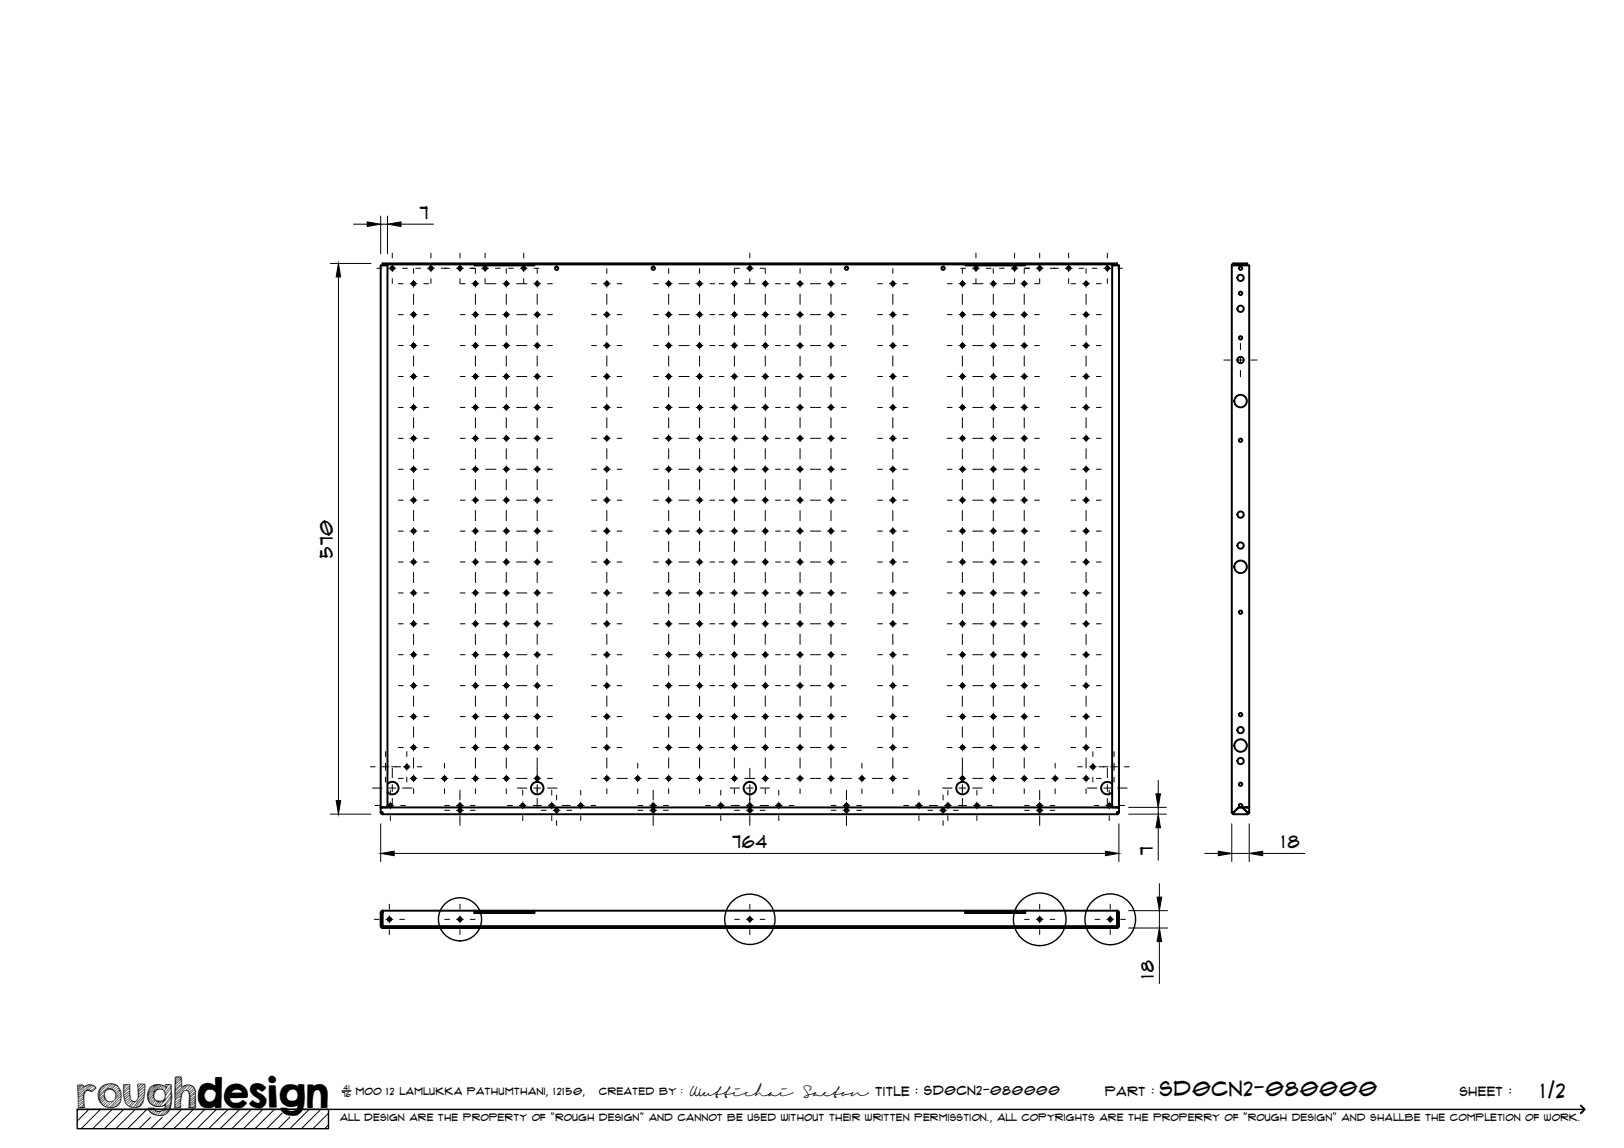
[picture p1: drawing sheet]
<svg xmlns="http://www.w3.org/2000/svg" width="420mm" height="297mm" viewBox="0 0 420 297" stroke-linecap="round" stroke-linejoin="round" font-family="sans-serif">
<defs><g id="words">
<text font-size="9.7" x="19.9" y="286.8">roughdesign</text>
<g font-size="5.3">
<text x="300.1" y="283.6">SD0CN2-080000</text>
<text x="398.7" y="284">1/2</text>
</g>
<g font-size="4.6">
<text x="108.6" y="56.6">7</text>
<text x="86.1" y="144.3" transform="rotate(-90 86.1 144.3)">570</text>
<text x="189.5" y="219.4">764</text>
<text x="298.2" y="221.2" transform="rotate(-90 298.2 221.2)">7</text>
<text x="331.6" y="219.4">18</text>
<text x="298.5" y="253.1" transform="rotate(-90 298.5 253.1)">18</text>
</g>
<g font-size="3.4">
<text x="178.3" y="283.5">Wuttichai</text>
<text x="208.1" y="283.5">Saeton title : SD0CN2-080000</text>
</g>
<g font-size="3.3">
<text x="286" y="283.5">Part :</text>
<text x="377.7" y="283.5">sheet :</text>
</g>
<g font-size="2.7">
<text x="92.1" y="283.3">moo 12 Lamlukka pathumthani, 12150,</text>
<text x="155" y="283.3">created by :</text>
</g>
<text font-size="2.6" x="88" y="290.1">all design are the property of &quot;rough design&quot; and cannot be used without their written permisstion., all copyrights are the properry of &quot;rough design&quot; and shallbe the completion of work.</text>
<g font-size="1.9">
<text x="88.5" y="283.9">76</text>
<text x="88.9" y="282.1">41</text>
</g>
</g></defs>
<!-- layer: Visible -->
<g fill="none" stroke="#000" stroke-width=".51">
<path d="M98.5 68.7h1.7v140.2h-1.7zM99 68.4v.3M99 68.2h190v.2h-190zM122.7 68.4v.3h15.5v-.3M249.7 68.4v.3h15.5v-.3M289 68.4v.3M318.7 68.7h4.5v141.5l-.5 .5M318.7 68.7v141.5l.3 .4 .2 .1v-.3M319 68.7l.2-.3h3.5v-.2h-3.5l-.4 .2-.1 .3M98.5 208.9h190.5M98.5 208.9v1.3h.5v.5M98.5 210.1v.1"/>
<path d="M98.7 208.9h.1M99 210.4l-.5-.2 .2 .4 .3 .1M100.3 202.9a1.62 1.62 0 0 1 2.3-.2 1.62 1.62 0 0 1 0 2.4 1.62 1.62 0 0 1-2.3-.1M287.7 202.9a1.62 1.62 0 0 0-2.3-.2 1.62 1.62 0 0 0 0 2.4 1.62 1.62 0 0 0 2.3-.1M289 208.9h-1.3v-140.2h1.8v140.2M289 208.9h.5M289 210.4l.5-.2-.2 .4-.3 .1M289.2 208.9h.1M289.5 208.9v1.3h-.5v.5h-190M289.5 210.1v.1M319 210.2l.2 .2M319.2 210.1l-.3 .1"/>
<path d="M319.2 210.1l-.5 .1h.2M319.2 210.4v-.2l1.3-1.3h.9l1.3 1.3v.2M319.2 210.2v.5h3.5M322.7 208.9h-2.3l-1.2 1.2M322.7 208.9h.5M322.7 208.9h-1.2l1.2 1.3v.5M322.7 210.1l.5 .1zM322.7 210.4v.3M322.9 210.2l-.2 .2M98.5 236.1l.1 3.8 .4 .2h1.2v-.2h-1.2M98.7 239.6h.3M98.7 236.1h.3"/>
<path d="M98.7 236.1v3.5M98.8 239.6l.2 .3M99 236.1h-.3M99 239.6v.3M99 235.9l-.2 .2M99 235.6l-.4 .3-.1 .2M100.2 239.9h187.5M100.6 237.5l.1 .4 .4 .1M122.7 235.6h15.5v.6h-15.5zM122.7 235.6h-23.7v.5M122.7 235.9h15.5M138.2 235.6h111.5"/>
<path d="M193.6 237.7l.4 .3 .4-.3M249.7 235.6h15.5v.6h-15.5zM249.7 235.9h15.5M265.2 235.6h23.8v4h-190v-3.5M287.4 237.5l-.1 .4-.5 .1M289 236.1h.2zM289 239.6h.2zM289 239.6v.3M289 235.6l.3 .1 .2 .4M289 235.9l.2 .2M289.2 239.6l-.2 .3M289.2 236.1v3.5"/>
<path d="M289.5 236.1l-.1 3.8-.4 .2h-1.3v-.2h1.3M100.2 240.1h187.5"/>
<circle cx="101.5" cy="69.4" r=".43"/>
<circle cx="107" cy="73.4" r=".43"/>
<circle cx="111.5" cy="69.4" r=".43"/>
<circle cx="119" cy="69.4" r=".43"/>
<circle cx="123" cy="73.4" r=".43"/>
<circle cx="125.5" cy="69.4" r=".43"/>
<circle cx="131" cy="73.4" r=".43"/>
<circle cx="135.5" cy="69.4" r=".43"/>
<circle cx="139" cy="73.4" r=".43"/>
<circle cx="144" cy="69.4" r=".43"/>
<circle cx="157" cy="73.4" r=".43"/>
<circle cx="169" cy="69.4" r=".43"/>
<circle cx="173" cy="73.4" r=".43"/>
<circle cx="181" cy="73.4" r=".43"/>
<circle cx="190" cy="73.4" r=".43"/>
<circle cx="194" cy="69.4" r=".43"/>
<circle cx="198" cy="73.4" r=".43"/>
<circle cx="207" cy="73.4" r=".43"/>
<circle cx="215" cy="73.4" r=".43"/>
<circle cx="219" cy="69.4" r=".43"/>
<circle cx="231" cy="73.4" r=".43"/>
<circle cx="244" cy="69.4" r=".43"/>
<circle cx="249" cy="73.4" r=".43"/>
<circle cx="252.5" cy="69.4" r=".43"/>
<circle cx="257" cy="73.4" r=".43"/>
<circle cx="262.5" cy="69.4" r=".43"/>
<circle cx="265" cy="73.4" r=".43"/>
<circle cx="269" cy="69.4" r=".43"/>
<circle cx="276.5" cy="69.4" r=".43"/>
<circle cx="281" cy="73.4" r=".43"/>
<circle cx="286.5" cy="69.4" r=".43"/>
<circle cx="321" cy="75.9" r=".43"/>
<circle cx="321" cy="69.4" r=".43"/>
<circle cx="321" cy="71.9" r=".81"/>
<circle cx="321" cy="79.9" r=".81"/>
<circle cx="107" cy="97.4" r=".43"/>
<circle cx="107" cy="89.4" r=".43"/>
<circle cx="107" cy="81.4" r=".43"/>
<circle cx="123" cy="81.4" r=".43"/>
<circle cx="123" cy="89.4" r=".43"/>
<circle cx="123" cy="97.4" r=".43"/>
<circle cx="131" cy="97.4" r=".43"/>
<circle cx="131" cy="89.4" r=".43"/>
<circle cx="131" cy="81.4" r=".43"/>
<circle cx="139" cy="97.4" r=".43"/>
<circle cx="139" cy="89.4" r=".43"/>
<circle cx="139" cy="81.4" r=".43"/>
<circle cx="157" cy="81.4" r=".43"/>
<circle cx="157" cy="97.4" r=".43"/>
<circle cx="157" cy="89.4" r=".43"/>
<circle cx="173" cy="89.4" r=".43"/>
<circle cx="173" cy="81.4" r=".43"/>
<circle cx="173" cy="97.4" r=".43"/>
<circle cx="181" cy="81.4" r=".43"/>
<circle cx="181" cy="89.4" r=".43"/>
<circle cx="181" cy="97.4" r=".43"/>
<circle cx="190" cy="97.4" r=".43"/>
<circle cx="190" cy="89.4" r=".43"/>
<circle cx="190" cy="81.4" r=".43"/>
<circle cx="198" cy="81.4" r=".43"/>
<circle cx="198" cy="97.4" r=".43"/>
<circle cx="198" cy="89.4" r=".43"/>
<circle cx="207" cy="97.4" r=".43"/>
<circle cx="207" cy="89.4" r=".43"/>
<circle cx="207" cy="81.4" r=".43"/>
<circle cx="215" cy="81.4" r=".43"/>
<circle cx="215" cy="89.4" r=".43"/>
<circle cx="215" cy="97.4" r=".43"/>
<circle cx="231" cy="81.4" r=".43"/>
<circle cx="231" cy="97.4" r=".43"/>
<circle cx="231" cy="89.4" r=".43"/>
<circle cx="249" cy="81.4" r=".43"/>
<circle cx="249" cy="97.4" r=".43"/>
<circle cx="249" cy="89.4" r=".43"/>
<circle cx="257" cy="97.4" r=".43"/>
<circle cx="257" cy="89.4" r=".43"/>
<circle cx="257" cy="81.4" r=".43"/>
<circle cx="265" cy="89.4" r=".43"/>
<circle cx="265" cy="97.4" r=".43"/>
<circle cx="265" cy="81.4" r=".43"/>
<circle cx="281" cy="89.4" r=".43"/>
<circle cx="281" cy="81.4" r=".43"/>
<circle cx="281" cy="97.4" r=".43"/>
<circle cx="321" cy="87.4" r=".43"/>
<circle cx="321" cy="93.2" r=".81"/>
<circle cx="107" cy="113.4" r=".43"/>
<circle cx="107" cy="105.4" r=".43"/>
<circle cx="123" cy="105.4" r=".43"/>
<circle cx="123" cy="113.4" r=".43"/>
<circle cx="131" cy="113.4" r=".43"/>
<circle cx="131" cy="105.4" r=".43"/>
<circle cx="139" cy="105.4" r=".43"/>
<circle cx="139" cy="113.4" r=".43"/>
<circle cx="157" cy="105.4" r=".43"/>
<circle cx="157" cy="113.4" r=".43"/>
<circle cx="173" cy="105.4" r=".43"/>
<circle cx="173" cy="113.4" r=".43"/>
<circle cx="181" cy="105.4" r=".43"/>
<circle cx="181" cy="113.4" r=".43"/>
<circle cx="190" cy="105.4" r=".43"/>
<circle cx="190" cy="113.4" r=".43"/>
<circle cx="198" cy="113.4" r=".43"/>
<circle cx="198" cy="105.4" r=".43"/>
<circle cx="207" cy="105.4" r=".43"/>
<circle cx="207" cy="113.4" r=".43"/>
<circle cx="215" cy="105.4" r=".43"/>
<circle cx="215" cy="113.4" r=".43"/>
<circle cx="231" cy="113.4" r=".43"/>
<circle cx="231" cy="105.4" r=".43"/>
<circle cx="249" cy="113.4" r=".43"/>
<circle cx="249" cy="105.4" r=".43"/>
<circle cx="257" cy="105.4" r=".43"/>
<circle cx="257" cy="113.4" r=".43"/>
<circle cx="265" cy="105.4" r=".43"/>
<circle cx="265" cy="113.4" r=".43"/>
<circle cx="281" cy="105.4" r=".43"/>
<circle cx="281" cy="113.4" r=".43"/>
<circle cx="321" cy="113.9" r=".43"/>
<circle cx="321" cy="103.8" r="1.62"/>
<circle cx="107" cy="121.4" r=".43"/>
<circle cx="107" cy="137.4" r=".43"/>
<circle cx="107" cy="129.4" r=".43"/>
<circle cx="123" cy="121.4" r=".43"/>
<circle cx="123" cy="129.4" r=".43"/>
<circle cx="123" cy="137.4" r=".43"/>
<circle cx="131" cy="137.4" r=".43"/>
<circle cx="131" cy="129.4" r=".43"/>
<circle cx="131" cy="121.4" r=".43"/>
<circle cx="139" cy="129.4" r=".43"/>
<circle cx="139" cy="137.4" r=".43"/>
<circle cx="139" cy="121.4" r=".43"/>
<circle cx="157" cy="129.4" r=".43"/>
<circle cx="157" cy="137.4" r=".43"/>
<circle cx="157" cy="121.4" r=".43"/>
<circle cx="173" cy="137.4" r=".43"/>
<circle cx="173" cy="129.4" r=".43"/>
<circle cx="173" cy="121.4" r=".43"/>
<circle cx="181" cy="129.4" r=".43"/>
<circle cx="181" cy="137.4" r=".43"/>
<circle cx="181" cy="121.4" r=".43"/>
<circle cx="190" cy="137.4" r=".43"/>
<circle cx="190" cy="129.4" r=".43"/>
<circle cx="190" cy="121.4" r=".43"/>
<circle cx="198" cy="121.4" r=".43"/>
<circle cx="198" cy="129.4" r=".43"/>
<circle cx="198" cy="137.4" r=".43"/>
<circle cx="207" cy="137.4" r=".43"/>
<circle cx="207" cy="121.4" r=".43"/>
<circle cx="207" cy="129.4" r=".43"/>
<circle cx="215" cy="137.4" r=".43"/>
<circle cx="215" cy="129.4" r=".43"/>
<circle cx="215" cy="121.4" r=".43"/>
<circle cx="231" cy="137.4" r=".43"/>
<circle cx="231" cy="121.4" r=".43"/>
<circle cx="231" cy="129.4" r=".43"/>
<circle cx="249" cy="121.4" r=".43"/>
<circle cx="249" cy="129.4" r=".43"/>
<circle cx="249" cy="137.4" r=".43"/>
<circle cx="257" cy="129.4" r=".43"/>
<circle cx="257" cy="121.4" r=".43"/>
<circle cx="257" cy="137.4" r=".43"/>
<circle cx="265" cy="121.4" r=".43"/>
<circle cx="265" cy="137.4" r=".43"/>
<circle cx="265" cy="129.4" r=".43"/>
<circle cx="281" cy="137.4" r=".43"/>
<circle cx="281" cy="121.4" r=".43"/>
<circle cx="281" cy="129.4" r=".43"/>
<circle cx="321" cy="133.2" r=".81"/>
<circle cx="107" cy="145.4" r=".43"/>
<circle cx="107" cy="153.4" r=".43"/>
<circle cx="123" cy="145.4" r=".43"/>
<circle cx="123" cy="153.4" r=".43"/>
<circle cx="131" cy="153.4" r=".43"/>
<circle cx="131" cy="145.4" r=".43"/>
<circle cx="139" cy="153.4" r=".43"/>
<circle cx="139" cy="145.4" r=".43"/>
<circle cx="157" cy="145.4" r=".43"/>
<circle cx="157" cy="153.4" r=".43"/>
<circle cx="173" cy="153.4" r=".43"/>
<circle cx="173" cy="145.4" r=".43"/>
<circle cx="181" cy="145.4" r=".43"/>
<circle cx="181" cy="153.4" r=".43"/>
<circle cx="190" cy="153.4" r=".43"/>
<circle cx="190" cy="145.4" r=".43"/>
<circle cx="198" cy="145.4" r=".43"/>
<circle cx="198" cy="153.4" r=".43"/>
<circle cx="207" cy="145.4" r=".43"/>
<circle cx="207" cy="153.4" r=".43"/>
<circle cx="215" cy="153.4" r=".43"/>
<circle cx="215" cy="145.4" r=".43"/>
<circle cx="231" cy="145.4" r=".43"/>
<circle cx="231" cy="153.4" r=".43"/>
<circle cx="249" cy="145.4" r=".43"/>
<circle cx="249" cy="153.4" r=".43"/>
<circle cx="257" cy="145.4" r=".43"/>
<circle cx="257" cy="153.4" r=".43"/>
<circle cx="265" cy="145.4" r=".43"/>
<circle cx="265" cy="153.4" r=".43"/>
<circle cx="281" cy="145.4" r=".43"/>
<circle cx="281" cy="153.4" r=".43"/>
<circle cx="321" cy="158.4" r=".43"/>
<circle cx="321" cy="141.2" r=".81"/>
<circle cx="321" cy="146.7" r="1.62"/>
<circle cx="107" cy="177.4" r=".43"/>
<circle cx="107" cy="169.4" r=".43"/>
<circle cx="107" cy="161.4" r=".43"/>
<circle cx="123" cy="169.4" r=".43"/>
<circle cx="123" cy="161.4" r=".43"/>
<circle cx="123" cy="177.4" r=".43"/>
<circle cx="131" cy="177.4" r=".43"/>
<circle cx="131" cy="169.4" r=".43"/>
<circle cx="131" cy="161.4" r=".43"/>
<circle cx="139" cy="177.4" r=".43"/>
<circle cx="139" cy="161.4" r=".43"/>
<circle cx="139" cy="169.4" r=".43"/>
<circle cx="157" cy="169.4" r=".43"/>
<circle cx="157" cy="177.4" r=".43"/>
<circle cx="157" cy="161.4" r=".43"/>
<circle cx="173" cy="169.4" r=".43"/>
<circle cx="173" cy="177.4" r=".43"/>
<circle cx="173" cy="161.4" r=".43"/>
<circle cx="181" cy="169.4" r=".43"/>
<circle cx="181" cy="161.4" r=".43"/>
<circle cx="181" cy="177.4" r=".43"/>
<circle cx="190" cy="161.4" r=".43"/>
<circle cx="190" cy="177.4" r=".43"/>
<circle cx="190" cy="169.4" r=".43"/>
<circle cx="198" cy="177.4" r=".43"/>
<circle cx="198" cy="161.4" r=".43"/>
<circle cx="198" cy="169.4" r=".43"/>
<circle cx="207" cy="169.4" r=".43"/>
<circle cx="207" cy="177.4" r=".43"/>
<circle cx="207" cy="161.4" r=".43"/>
<circle cx="215" cy="169.4" r=".43"/>
<circle cx="215" cy="177.4" r=".43"/>
<circle cx="215" cy="161.4" r=".43"/>
<circle cx="231" cy="161.4" r=".43"/>
<circle cx="231" cy="177.4" r=".43"/>
<circle cx="231" cy="169.4" r=".43"/>
<circle cx="249" cy="161.4" r=".43"/>
<circle cx="249" cy="177.4" r=".43"/>
<circle cx="249" cy="169.4" r=".43"/>
<circle cx="257" cy="177.4" r=".43"/>
<circle cx="257" cy="161.4" r=".43"/>
<circle cx="257" cy="169.4" r=".43"/>
<circle cx="265" cy="177.4" r=".43"/>
<circle cx="265" cy="161.4" r=".43"/>
<circle cx="265" cy="169.4" r=".43"/>
<circle cx="281" cy="161.4" r=".43"/>
<circle cx="281" cy="177.4" r=".43"/>
<circle cx="281" cy="169.4" r=".43"/>
<circle cx="105.3" cy="198.4" r=".43"/>
<circle cx="107" cy="185.4" r=".43"/>
<circle cx="107" cy="193.4" r=".43"/>
<circle cx="123" cy="185.4" r=".43"/>
<circle cx="123" cy="193.4" r=".43"/>
<circle cx="131" cy="185.4" r=".43"/>
<circle cx="131" cy="193.4" r=".43"/>
<circle cx="139" cy="193.4" r=".43"/>
<circle cx="139" cy="185.4" r=".43"/>
<circle cx="157" cy="193.4" r=".43"/>
<circle cx="157" cy="185.4" r=".43"/>
<circle cx="173" cy="185.4" r=".43"/>
<circle cx="173" cy="193.4" r=".43"/>
<circle cx="181" cy="185.4" r=".43"/>
<circle cx="181" cy="193.4" r=".43"/>
<circle cx="190" cy="185.4" r=".43"/>
<circle cx="190" cy="193.4" r=".43"/>
<circle cx="198" cy="193.4" r=".43"/>
<circle cx="198" cy="185.4" r=".43"/>
<circle cx="207" cy="185.4" r=".43"/>
<circle cx="207" cy="193.4" r=".43"/>
<circle cx="215" cy="193.4" r=".43"/>
<circle cx="215" cy="185.4" r=".43"/>
<circle cx="231" cy="185.4" r=".43"/>
<circle cx="231" cy="193.4" r=".43"/>
<circle cx="249" cy="185.4" r=".43"/>
<circle cx="249" cy="193.4" r=".43"/>
<circle cx="257" cy="193.4" r=".43"/>
<circle cx="257" cy="185.4" r=".43"/>
<circle cx="265" cy="193.4" r=".43"/>
<circle cx="265" cy="185.4" r=".43"/>
<circle cx="281" cy="185.4" r=".43"/>
<circle cx="281" cy="193.4" r=".43"/>
<circle cx="282.8" cy="198.4" r=".43"/>
<circle cx="321" cy="184.9" r=".43"/>
<circle cx="321" cy="188.9" r=".81"/>
<circle cx="321" cy="196.9" r=".81"/>
<circle cx="321" cy="192.9" r="1.62"/>
<circle cx="101" cy="208.4" r=".43"/>
<circle cx="107" cy="201.4" r=".43"/>
<circle cx="115" cy="201.4" r=".43"/>
<circle cx="119" cy="208.4" r=".43"/>
<circle cx="119" cy="209.7" r=".43"/>
<circle cx="123" cy="201.4" r=".43"/>
<circle cx="131" cy="201.4" r=".43"/>
<circle cx="135.2" cy="208.4" r=".43"/>
<circle cx="139" cy="203.9" r="1.62"/>
<circle cx="139" cy="201.4" r=".43"/>
<circle cx="142.8" cy="208.4" r=".43"/>
<circle cx="144" cy="209.7" r=".43"/>
<circle cx="150.3" cy="208.4" r=".43"/>
<circle cx="157" cy="201.4" r=".43"/>
<circle cx="165" cy="201.4" r=".43"/>
<circle cx="169" cy="208.4" r=".43"/>
<circle cx="169" cy="209.7" r=".43"/>
<circle cx="173" cy="201.4" r=".43"/>
<circle cx="181" cy="201.4" r=".43"/>
<circle cx="186.5" cy="208.4" r=".43"/>
<circle cx="190" cy="201.4" r=".43"/>
<circle cx="194" cy="208.4" r=".43"/>
<circle cx="194" cy="209.7" r=".43"/>
<circle cx="194" cy="203.9" r="1.62"/>
<circle cx="198" cy="201.4" r=".43"/>
<circle cx="201.5" cy="208.4" r=".43"/>
<circle cx="207" cy="201.4" r=".43"/>
<circle cx="215" cy="201.4" r=".43"/>
<circle cx="219" cy="209.7" r=".43"/>
<circle cx="219" cy="208.4" r=".43"/>
<circle cx="223" cy="201.4" r=".43"/>
<circle cx="231" cy="201.4" r=".43"/>
<circle cx="237.8" cy="208.4" r=".43"/>
<circle cx="244" cy="209.7" r=".43"/>
<circle cx="245.2" cy="208.4" r=".43"/>
<circle cx="249" cy="201.4" r=".43"/>
<circle cx="249" cy="203.9" r="1.62"/>
<circle cx="252.8" cy="208.4" r=".43"/>
<circle cx="257" cy="201.4" r=".43"/>
<circle cx="265" cy="201.4" r=".43"/>
<circle cx="269" cy="209.7" r=".43"/>
<circle cx="269" cy="208.4" r=".43"/>
<circle cx="273" cy="201.4" r=".43"/>
<circle cx="281" cy="201.4" r=".43"/>
<circle cx="287" cy="208.4" r=".43"/>
<circle cx="321" cy="208.4" r=".43"/>
<circle cx="321" cy="202.9" r=".43"/>
<circle cx="100.7" cy="237.9" r=".43"/>
<circle cx="119" cy="237.9" r=".43"/>
<circle cx="194" cy="237.9" r=".43"/>
<circle cx="269" cy="237.9" r=".43"/>
<circle cx="287.2" cy="237.9" r=".43"/>
</g>
<circle cx="289.2" cy="210.2" r=".25" fill="#000"/>
<!-- layer: Sketch1 -->
<g fill="none" stroke="#000" stroke-width=".36">
<circle cx="119" cy="237.9" r="5.6"/>
<circle cx="194" cy="237.9" r="6.5"/>
<circle cx="269" cy="237.9" r="6.8"/>
<circle cx="287.2" cy="237.9" r="6.6"/>
</g>
<!-- layer: TitleBlock -->
<path d="M20 287h65v5h-65zM20 287h390M88.5 282.3h2.3" fill="none" stroke="#000" stroke-width=".36"/>
<path d="M409 286.1l1 .9-1 1" fill="none" stroke="#000" stroke-width=".51"/>
<g fill="none" stroke="#000" stroke-width=".26">
<path d="M23 287l-3 3.1M26 287l-5 5M29 287l-5 5M32 287l-5 5M35 287l-5 5M38 287l-5 5M39 289.1l-3 2.9M42 289.1l-3 2.9M47 287l-5 5M50 287l-5 5M53 287l-5 5M56 287l-5 5"/>
<path d="M59 287l-5 5M62 287l-5 5M65 287l-5 5M68 287l-5 5M71 287l-5 5M73 288l-4 4M75 289.1l-3 2.9M80 287l-5 5M83 287l-5 5M85 288l-4 4M85 291l-1 1"/>
</g>
<!-- layer: Smart Centers -->
<g fill="none" stroke="#000" stroke-width=".26">
<path d="M97.6 69.4h1.2M100.6 69.4h1.8M101.5 65.5v1.2M101.5 68.5v1.8M101.5 72.1v1.2M103.1 73.4h1.2M104.2 69.4h1.2M106.1 73.4h1.8M107 69.5v1.2M107 72.5v1.8M107 76.1v1.3M107 77.5v1.2"/>
<path d="M107.6 69.4h1.2M109.7 73.4h1.2M110.6 69.4h1.8M111.5 65.5v1.2M111.5 68.5v1.8M111.5 72.1v1.2M114.2 69.4h2.1M118.1 69.4h1.8M119 65.5v1.2M119 68.5v1.8M119 72.1v1.2M119.1 73.4h1.2"/>
<path d="M121.6 69.4h1.3M122.1 73.4h1.8M123 69.5v1.2M123 72.5v1.8M123 76.1v1.3M123 77.5v1.2M124.6 69.4h1.8M125.5 65.5v1.2M125.5 68.5v1.8M125.5 72.1v1.2M125.7 73.4h1.2M127.1 73.4h1.2"/>
<path d="M128.2 69.4h1.2M130.1 73.4h1.8M131 69.5v1.2M131 72.5v1.8M131 76.1v1.3M131 77.5v1.2M131.6 69.4h1.2M133.7 73.4h1.2M134.6 69.4h1.8M135.1 73.4h1.2M135.5 65.5v1.2M135.5 68.5v1.8"/>
<path d="M135.5 72.1v1.2M138.1 73.4h1.8M138.2 69.4h1.2M139 69.5v1.2M139 72.5v1.8M139 76.1v1.3M139 77.5v1.2M141.7 73.4h1.2M153.1 73.4h1.2M156.1 73.4h1.8M157 69.5v1.2M157 72.5v1.8"/>
<path d="M157 76.1v1.3M157 77.5v1.2M159.7 73.4h1.2M169.1 73.4h1.2M172.1 73.4h1.8M173 69.5v1.2M173 72.5v1.8M173 76.1v1.3M173 77.5v1.2M175.7 73.4h1.2M177.1 73.4h1.2M180.1 73.4h1.8"/>
<path d="M181 69.5v1.2M181 72.5v1.8M181 76.1v1.3M181 77.5v1.2M183.7 73.4h1.2M186.1 73.4h1.2M189.1 73.4h1.8M190 69.5v1.2M190 72.5v1.8M190 76.1v1.3M190 77.5v1.2M190.1 69.4h1.2"/>
<path d="M192.7 73.4h1.2M193.1 69.4h1.8M194 65.5v1.2M194 68.5v1.8M194 72.1v1.2M194.1 73.4h1.2M196.7 69.4h1.2M197.1 73.4h1.8M198 69.5v1.2M198 72.5v1.8M198 76.1v1.3M198 77.5v1.2"/>
<path d="M200.7 73.4h1.2M203.1 73.4h1.2M206.1 73.4h1.8M207 69.5v1.2M207 72.5v1.8M207 76.1v1.3M207 77.5v1.2M209.7 73.4h1.2M211.1 73.4h1.2M214.1 73.4h1.8M215 69.5v1.2M215 72.5v1.8"/>
<path d="M215 76.1v1.3M215 77.5v1.2M217.7 73.4h1.2M227.1 73.4h1.2M230.1 73.4h1.8M231 69.5v1.2M231 72.5v1.8M231 76.1v1.3M231 77.5v1.2M233.7 73.4h1.2M245.1 73.4h1.2M248.1 73.4h1.8"/>
<path d="M248.6 69.4h1.2M249 69.5v1.2M249 72.5v1.8M249 76.1v1.3M249 77.5v1.2M251.6 69.4h1.8M251.7 73.4h1.2M252.5 65.5v1.2M252.5 68.5v1.8M252.5 72.1v1.2M253.1 73.4h1.2M255.2 69.4h1.2"/>
<path d="M256.1 73.4h1.8M257 69.5v1.2M257 72.5v1.8M257 76.1v1.3M257 77.5v1.2M258.6 69.4h1.2M259.7 73.4h1.2M261.1 73.4h1.2M261.6 69.4h1.8M262.5 65.5v1.2M262.5 68.5v1.8M262.5 72.1v1.2"/>
<path d="M264.1 73.4h1.8M265 69.5v1.2M265 72.5v1.8M265 76.1v1.3M265 77.5v1.2M265.1 69.4h1.3M267.7 73.4h1.2M268.1 69.4h1.8M269 65.5v1.2M269 68.5v1.8M269 72.1v1.2M271.7 69.4h2.1"/>
<path d="M275.6 69.4h1.8M276.5 65.5v1.2M276.5 68.5v1.8M276.5 72.1v1.2M277.1 73.4h1.2M279.2 69.4h1.2M280.1 73.4h1.8M281 69.5v1.2M281 72.5v1.8M281 76.1v1.3M281 77.5v1.2M282.6 69.4h1.2"/>
<path d="M283.7 73.4h1.2M285.6 69.4h1.8M286.5 65.5v1.2M286.5 68.5v1.8M286.5 72.1v1.2M289.2 69.4h1.2M103.1 97.4h1.2M103.1 81.4h1.2M103.1 89.4h1.2M106.1 97.4h1.8M106.1 81.4h1.8M106.1 89.4h1.8"/>
<path d="M107 80.5v1.8M107 84.1v1.3M107 85.5v1.2M107 88.5v1.8M107 92.1v1.2M107 93.5v1.2M107 96.5v1.8M109.7 97.4h1.2M109.7 81.4h1.2M109.7 89.4h1.2M119.1 97.4h1.2M119.1 81.4h1.2"/>
<path d="M119.1 89.4h1.2M122.1 97.4h1.8M122.1 81.4h1.8M122.1 89.4h1.8M123 80.5v1.8M123 84.1v1.3M123 85.5v1.2M123 88.5v1.8M123 92.1v1.2M123 93.5v1.2M123 96.5v1.8M125.7 97.4h1.2"/>
<path d="M125.7 81.4h1.2M125.7 89.4h1.2M127.1 97.4h1.2M127.1 81.4h1.2M127.1 89.4h1.2M130.1 97.4h1.8M130.1 81.4h1.8M130.1 89.4h1.8M131 80.5v1.8M131 84.1v1.3M131 85.5v1.2M131 88.5v1.8"/>
<path d="M131 92.1v1.2M131 93.5v1.2M131 96.5v1.8M133.7 97.4h1.2M133.7 81.4h1.2M133.7 89.4h1.2M135.1 97.4h1.2M135.1 81.4h1.2M135.1 89.4h1.2M138.1 97.4h1.8M138.1 81.4h1.8M138.1 89.4h1.8"/>
<path d="M139 80.5v1.8M139 84.1v1.3M139 85.5v1.2M139 88.5v1.8M139 92.1v1.2M139 93.5v1.2M139 96.5v1.8M141.7 97.4h1.2M141.7 81.4h1.2M141.7 89.4h1.2M153.1 97.4h1.2M153.1 81.4h1.2"/>
<path d="M153.1 89.4h1.2M156.1 97.4h1.8M156.1 81.4h1.8M156.1 89.4h1.8M157 80.5v1.8M157 84.1v1.3M157 85.5v1.2M157 88.5v1.8M157 92.1v1.2M157 93.5v1.2M157 96.5v1.8M159.7 97.4h1.2"/>
<path d="M159.7 81.4h1.2M159.7 89.4h1.2M169.1 97.4h1.2M169.1 81.4h1.2M169.1 89.4h1.2M172.1 97.4h1.8M172.1 81.4h1.8M172.1 89.4h1.8M173 80.5v1.8M173 84.1v1.3M173 85.5v1.2M173 88.5v1.8"/>
<path d="M173 92.1v1.2M173 93.5v1.2M173 96.5v1.8M175.7 97.4h1.2M175.7 81.4h1.2M175.7 89.4h1.2M177.1 97.4h1.2M177.1 81.4h1.2M177.1 89.4h1.2M180.1 97.4h1.8M180.1 81.4h1.8M180.1 89.4h1.8"/>
<path d="M181 80.5v1.8M181 84.1v1.3M181 85.5v1.2M181 88.5v1.8M181 92.1v1.2M181 93.5v1.2M181 96.5v1.8M183.7 97.4h1.2M183.7 81.4h1.2M183.7 89.4h1.2M186.1 97.4h1.2M186.1 81.4h1.2"/>
<path d="M186.1 89.4h1.2M189.1 97.4h1.8M189.1 81.4h1.8M189.1 89.4h1.8M190 80.5v1.8M190 84.1v1.3M190 85.5v1.2M190 88.5v1.8M190 92.1v1.2M190 93.5v1.2M190 96.5v1.8M192.7 97.4h1.2"/>
<path d="M192.7 81.4h1.2M192.7 89.4h1.2M194.1 97.4h1.2M194.1 81.4h1.2M194.1 89.4h1.2M197.1 97.4h1.8M197.1 81.4h1.8M197.1 89.4h1.8M198 80.5v1.8M198 84.1v1.3M198 85.5v1.2M198 88.5v1.8"/>
<path d="M198 92.1v1.2M198 93.5v1.2M198 96.5v1.8M200.7 97.4h1.2M200.7 81.4h1.2M200.7 89.4h1.2M203.1 97.4h1.2M203.1 81.4h1.2M203.1 89.4h1.2M206.1 97.4h1.8M206.1 81.4h1.8M206.1 89.4h1.8"/>
<path d="M207 80.5v1.8M207 84.1v1.3M207 85.5v1.2M207 88.5v1.8M207 92.1v1.2M207 93.5v1.2M207 96.5v1.8M209.7 97.4h1.2M209.7 81.4h1.2M209.7 89.4h1.2M211.1 97.4h1.2M211.1 81.4h1.2"/>
<path d="M211.1 89.4h1.2M214.1 97.4h1.8M214.1 81.4h1.8M214.1 89.4h1.8M215 80.5v1.8M215 84.1v1.3M215 85.5v1.2M215 88.5v1.8M215 92.1v1.2M215 93.5v1.2M215 96.5v1.8M217.7 97.4h1.2"/>
<path d="M217.7 81.4h1.2M217.7 89.4h1.2M227.1 97.4h1.2M227.1 81.4h1.2M227.1 89.4h1.2M230.1 97.4h1.8M230.1 81.4h1.8M230.1 89.4h1.8M231 80.5v1.8M231 84.1v1.3M231 85.5v1.2M231 88.5v1.8"/>
<path d="M231 92.1v1.2M231 93.5v1.2M231 96.5v1.8M233.7 97.4h1.2M233.7 81.4h1.2M233.7 89.4h1.2M245.1 97.4h1.2M245.1 81.4h1.2M245.1 89.4h1.2M248.1 97.4h1.8M248.1 81.4h1.8M248.1 89.4h1.8"/>
<path d="M249 80.5v1.8M249 84.1v1.3M249 85.5v1.2M249 88.5v1.8M249 92.1v1.2M249 93.5v1.2M249 96.5v1.8M251.7 97.4h1.2M251.7 81.4h1.2M251.7 89.4h1.2M253.1 97.4h1.2M253.1 81.4h1.2"/>
<path d="M253.1 89.4h1.2M256.1 97.4h1.8M256.1 81.4h1.8M256.1 89.4h1.8M257 80.5v1.8M257 84.1v1.3M257 85.5v1.2M257 88.5v1.8M257 92.1v1.2M257 93.5v1.2M257 96.5v1.8M259.7 97.4h1.2"/>
<path d="M259.7 81.4h1.2M259.7 89.4h1.2M261.1 97.4h1.2M261.1 81.4h1.2M261.1 89.4h1.2M264.1 97.4h1.8M264.1 81.4h1.8M264.1 89.4h1.8M265 80.5v1.8M265 84.1v1.3M265 85.5v1.2M265 88.5v1.8"/>
<path d="M265 92.1v1.2M265 93.5v1.2M265 96.5v1.8M267.7 97.4h1.2M267.7 81.4h1.2M267.7 89.4h1.2M277.1 97.4h1.2M277.1 81.4h1.2M277.1 89.4h1.2M280.1 97.4h1.8M280.1 81.4h1.8M280.1 89.4h1.8"/>
<path d="M281 80.5v1.8M281 84.1v1.3M281 85.5v1.2M281 88.5v1.8M281 92.1v1.2M281 93.5v1.2M281 96.5v1.8M283.7 97.4h1.2M283.7 81.4h1.2M283.7 89.4h1.2M316.6 93.2h1.7M320 93.2h1.8"/>
<path d="M320.9 88.8v1.7M320.9 92.3v1.8M320.9 95.8v1.7M323.6 93.2h1.6M103.1 113.4h1.2M103.1 105.4h1.2M106.1 113.4h1.8M106.1 105.4h1.8M107 100.1v1.2M107 101.5v1.2M107 104.5v1.8M107 108.1v1.2"/>
<path d="M107 109.5v1.2M107 112.5v1.8M107 116.1v1.2M107 117.5v1.2M109.7 113.4h1.2M109.7 105.4h1.2M119.1 113.4h1.2M119.1 105.4h1.2M122.1 113.4h1.8M122.1 105.4h1.8M123 100.1v1.2M123 101.5v1.2"/>
<path d="M123 104.5v1.8M123 108.1v1.2M123 109.5v1.2M123 112.5v1.8M123 116.1v1.2M123 117.5v1.2M125.7 113.4h1.2M125.7 105.4h1.2M127.1 113.4h1.2M127.1 105.4h1.2M130.1 113.4h1.8M130.1 105.4h1.8"/>
<path d="M131 100.1v1.2M131 101.5v1.2M131 104.5v1.8M131 108.1v1.2M131 109.5v1.2M131 112.5v1.8M131 116.1v1.2M131 117.5v1.2M133.7 113.4h1.2M133.7 105.4h1.2M135.1 113.4h1.2M135.1 105.4h1.2"/>
<path d="M138.1 113.4h1.8M138.1 105.4h1.8M139 100.1v1.2M139 101.5v1.2M139 104.5v1.8M139 108.1v1.2M139 109.5v1.2M139 112.5v1.8M139 116.1v1.2M139 117.5v1.2M141.7 113.4h1.2M141.7 105.4h1.2"/>
<path d="M153.1 113.4h1.2M153.1 105.4h1.2M156.1 113.4h1.8M156.1 105.4h1.8M157 100.1v1.2M157 101.5v1.2M157 104.5v1.8M157 108.1v1.2M157 109.5v1.2M157 112.5v1.8M157 116.1v1.2M157 117.5v1.2"/>
<path d="M159.7 113.4h1.2M159.7 105.4h1.2M169.1 113.4h1.2M169.1 105.4h1.2M172.1 113.4h1.8M172.1 105.4h1.8M173 100.1v1.2M173 101.5v1.2M173 104.5v1.8M173 108.1v1.2M173 109.5v1.2M173 112.5v1.8"/>
<path d="M173 116.1v1.2M173 117.5v1.2M175.7 113.4h1.2M175.7 105.4h1.2M177.1 113.4h1.2M177.1 105.4h1.2M180.1 113.4h1.8M180.1 105.4h1.8M181 100.1v1.2M181 101.5v1.2M181 104.5v1.8M181 108.1v1.2"/>
<path d="M181 109.5v1.2M181 112.5v1.8M181 116.1v1.2M181 117.5v1.2M183.7 113.4h1.2M183.7 105.4h1.2M186.1 113.4h1.2M186.1 105.4h1.2M189.1 113.4h1.8M189.1 105.4h1.8M190 100.1v1.2M190 101.5v1.2"/>
<path d="M190 104.5v1.8M190 108.1v1.2M190 109.5v1.2M190 112.5v1.8M190 116.1v1.2M190 117.5v1.2M192.7 113.4h1.2M192.7 105.4h1.2M194.1 113.4h1.2M194.1 105.4h1.2M197.1 113.4h1.8M197.1 105.4h1.8"/>
<path d="M198 100.1v1.2M198 101.5v1.2M198 104.5v1.8M198 108.1v1.2M198 109.5v1.2M198 112.5v1.8M198 116.1v1.2M198 117.5v1.2M200.7 113.4h1.2M200.7 105.4h1.2M203.1 113.4h1.2M203.1 105.4h1.2"/>
<path d="M206.1 113.4h1.8M206.1 105.4h1.8M207 100.1v1.2M207 101.5v1.2M207 104.5v1.8M207 108.1v1.2M207 109.5v1.2M207 112.5v1.8M207 116.1v1.2M207 117.5v1.2M209.7 113.4h1.2M209.7 105.4h1.2"/>
<path d="M211.1 113.4h1.2M211.1 105.4h1.2M214.1 113.4h1.8M214.1 105.4h1.8M215 100.1v1.2M215 101.5v1.2M215 104.5v1.8M215 108.1v1.2M215 109.5v1.2M215 112.5v1.8M215 116.1v1.2M215 117.5v1.2"/>
<path d="M217.7 113.4h1.2M217.7 105.4h1.2M227.1 113.4h1.2M227.1 105.4h1.2M230.1 113.4h1.8M230.1 105.4h1.8M231 100.1v1.2M231 101.5v1.2M231 104.5v1.8M231 108.1v1.2M231 109.5v1.2M231 112.5v1.8"/>
<path d="M231 116.1v1.2M231 117.5v1.2M233.7 113.4h1.2M233.7 105.4h1.2M245.1 113.4h1.2M245.1 105.4h1.2M248.1 113.4h1.8M248.1 105.4h1.8M249 100.1v1.2M249 101.5v1.2M249 104.5v1.8M249 108.1v1.2"/>
<path d="M249 109.5v1.2M249 112.5v1.8M249 116.1v1.2M249 117.5v1.2M251.7 113.4h1.2M251.7 105.4h1.2M253.1 113.4h1.2M253.1 105.4h1.2M256.1 113.4h1.8M256.1 105.4h1.8M257 100.1v1.2M257 101.5v1.2"/>
<path d="M257 104.5v1.8M257 108.1v1.2M257 109.5v1.2M257 112.5v1.8M257 116.1v1.2M257 117.5v1.2M259.7 113.4h1.2M259.7 105.4h1.2M261.1 113.4h1.2M261.1 105.4h1.2M264.1 113.4h1.8M264.1 105.4h1.8"/>
<path d="M265 100.1v1.2M265 101.5v1.2M265 104.5v1.8M265 108.1v1.2M265 109.5v1.2M265 112.5v1.8M265 116.1v1.2M265 117.5v1.2M267.7 113.4h1.2M267.7 105.4h1.2M277.1 113.4h1.2M277.1 105.4h1.2"/>
<path d="M280.1 113.4h1.8M280.1 105.4h1.8M281 100.1v1.2M281 101.5v1.2M281 104.5v1.8M281 108.1v1.2M281 109.5v1.2M281 112.5v1.8M281 116.1v1.2M281 117.5v1.2M283.7 113.4h1.2M283.7 105.4h1.2"/>
<path d="M103.1 129.4h1.2M103.1 137.4h1.2M103.1 121.4h1.2M106.1 129.4h1.8M106.1 137.4h1.8M106.1 121.4h1.8M107 120.5v1.8M107 124.1v1.2M107 125.5v1.2M107 128.5v1.8M107 132.1v1.2M107 133.5v1.2"/>
<path d="M107 136.5v1.8M109.7 129.4h1.2M109.7 137.4h1.2M109.7 121.4h1.2M119.1 129.4h1.2M119.1 137.4h1.2M119.1 121.4h1.2M122.1 129.4h1.8M122.1 137.4h1.8M122.1 121.4h1.8M123 120.5v1.8M123 124.1v1.2"/>
<path d="M123 125.5v1.2M123 128.5v1.8M123 132.1v1.2M123 133.5v1.2M123 136.5v1.8M125.7 129.4h1.2M125.7 137.4h1.2M125.7 121.4h1.2M127.1 129.4h1.2M127.1 137.4h1.2M127.1 121.4h1.2M130.1 129.4h1.8"/>
<path d="M130.1 137.4h1.8M130.1 121.4h1.8M131 120.5v1.8M131 124.1v1.2M131 125.5v1.2M131 128.5v1.8M131 132.1v1.2M131 133.5v1.2M131 136.5v1.8M133.7 129.4h1.2M133.7 137.4h1.2M133.7 121.4h1.2"/>
<path d="M135.1 129.4h1.2M135.1 137.4h1.2M135.1 121.4h1.2M138.1 129.4h1.8M138.1 137.4h1.8M138.1 121.4h1.8M139 120.5v1.8M139 124.1v1.2M139 125.5v1.2M139 128.5v1.8M139 132.1v1.2M139 133.5v1.2"/>
<path d="M139 136.5v1.8M141.7 129.4h1.2M141.7 137.4h1.2M141.7 121.4h1.2M153.1 129.4h1.2M153.1 137.4h1.2M153.1 121.4h1.2M156.1 129.4h1.8M156.1 137.4h1.8M156.1 121.4h1.8M157 120.5v1.8M157 124.1v1.2"/>
<path d="M157 125.5v1.2M157 128.5v1.8M157 132.1v1.2M157 133.5v1.2M157 136.5v1.8M159.7 129.4h1.2M159.7 137.4h1.2M159.7 121.4h1.2M169.1 129.4h1.2M169.1 137.4h1.2M169.1 121.4h1.2M172.1 129.4h1.8"/>
<path d="M172.1 137.4h1.8M172.1 121.4h1.8M173 120.5v1.8M173 124.1v1.2M173 125.5v1.2M173 128.5v1.8M173 132.1v1.2M173 133.5v1.2M173 136.5v1.8M175.7 129.4h1.2M175.7 137.4h1.2M175.7 121.4h1.2"/>
<path d="M177.1 129.4h1.2M177.1 137.4h1.2M177.1 121.4h1.2M180.1 129.4h1.8M180.1 137.4h1.8M180.1 121.4h1.8M181 120.5v1.8M181 124.1v1.2M181 125.5v1.2M181 128.5v1.8M181 132.1v1.2M181 133.5v1.2"/>
<path d="M181 136.5v1.8M183.7 129.4h1.2M183.7 137.4h1.2M183.7 121.4h1.2M186.1 129.4h1.2M186.1 137.4h1.2M186.1 121.4h1.2M189.1 129.4h1.8M189.1 137.4h1.8M189.1 121.4h1.8M190 120.5v1.8M190 124.1v1.2"/>
<path d="M190 125.5v1.2M190 128.5v1.8M190 132.1v1.2M190 133.5v1.2M190 136.5v1.8M192.7 129.4h1.2M192.7 137.4h1.2M192.7 121.4h1.2M194.1 129.4h1.2M194.1 137.4h1.2M194.1 121.4h1.2M197.1 129.4h1.8"/>
<path d="M197.1 137.4h1.8M197.1 121.4h1.8M198 120.5v1.8M198 124.1v1.2M198 125.5v1.2M198 128.5v1.8M198 132.1v1.2M198 133.5v1.2M198 136.5v1.8M200.7 129.4h1.2M200.7 137.4h1.2M200.7 121.4h1.2"/>
<path d="M203.1 129.4h1.2M203.1 137.4h1.2M203.1 121.4h1.2M206.1 129.4h1.8M206.1 137.4h1.8M206.1 121.4h1.8M207 120.5v1.8M207 124.1v1.2M207 125.5v1.2M207 128.5v1.8M207 132.1v1.2M207 133.5v1.2"/>
<path d="M207 136.5v1.8M209.7 129.4h1.2M209.7 137.4h1.2M209.7 121.4h1.2M211.1 129.4h1.2M211.1 137.4h1.2M211.1 121.4h1.2M214.1 129.4h1.8M214.1 137.4h1.8M214.1 121.4h1.8M215 120.5v1.8M215 124.1v1.2"/>
<path d="M215 125.5v1.2M215 128.5v1.8M215 132.1v1.2M215 133.5v1.2M215 136.5v1.8M217.7 129.4h1.2M217.7 137.4h1.2M217.7 121.4h1.2M227.1 129.4h1.2M227.1 137.4h1.2M227.1 121.4h1.2M230.1 129.4h1.8"/>
<path d="M230.1 137.4h1.8M230.1 121.4h1.8M231 120.5v1.8M231 124.1v1.2M231 125.5v1.2M231 128.5v1.8M231 132.1v1.2M231 133.5v1.2M231 136.5v1.8M233.7 129.4h1.2M233.7 137.4h1.2M233.7 121.4h1.2"/>
<path d="M245.1 129.4h1.2M245.1 137.4h1.2M245.1 121.4h1.2M248.1 129.4h1.8M248.1 137.4h1.8M248.1 121.4h1.8M249 120.5v1.8M249 124.1v1.2M249 125.5v1.2M249 128.5v1.8M249 132.1v1.2M249 133.5v1.2"/>
<path d="M249 136.5v1.8M251.7 129.4h1.2M251.7 137.4h1.2M251.7 121.4h1.2M253.1 129.4h1.2M253.1 137.4h1.2M253.1 121.4h1.2M256.1 129.4h1.8M256.1 137.4h1.8M256.1 121.4h1.8M257 120.5v1.8M257 124.1v1.2"/>
<path d="M257 125.5v1.2M257 128.5v1.8M257 132.1v1.2M257 133.5v1.2M257 136.5v1.8M259.7 129.4h1.2M259.7 137.4h1.2M259.7 121.4h1.2M261.1 129.4h1.2M261.1 137.4h1.2M261.1 121.4h1.2M264.1 129.4h1.8"/>
<path d="M264.1 137.4h1.8M264.1 121.4h1.8M265 120.5v1.8M265 124.1v1.2M265 125.5v1.2M265 128.5v1.8M265 132.1v1.2M265 133.5v1.2M265 136.5v1.8M267.7 129.4h1.2M267.7 137.4h1.2M267.7 121.4h1.2"/>
<path d="M277.1 129.4h1.2M277.1 137.4h1.2M277.1 121.4h1.2M280.1 129.4h1.8M280.1 137.4h1.8M280.1 121.4h1.8M281 120.5v1.8M281 124.1v1.2M281 125.5v1.2M281 128.5v1.8M281 132.1v1.2M281 133.5v1.2"/>
<path d="M281 136.5v1.8M283.7 129.4h1.2M283.7 137.4h1.2M283.7 121.4h1.2M103.1 153.4h1.2M103.1 145.4h1.2M106.1 153.4h1.8M106.1 145.4h1.8M107 140.1v1.2M107 141.5v1.2M107 144.5v1.8M107 148.1v1.2"/>
<path d="M107 149.5v1.2M107 152.5v1.8M107 156.1v1.2M107 157.5v1.2M109.7 153.4h1.2M109.7 145.4h1.2M119.1 153.4h1.2M119.1 145.4h1.2M122.1 153.4h1.8M122.1 145.4h1.8M123 140.1v1.2M123 141.5v1.2"/>
<path d="M123 144.5v1.8M123 148.1v1.2M123 149.5v1.2M123 152.5v1.8M123 156.1v1.2M123 157.5v1.2M125.7 153.4h1.2M125.7 145.4h1.2M127.1 153.4h1.2M127.1 145.4h1.2M130.1 153.4h1.8M130.1 145.4h1.8"/>
<path d="M131 140.1v1.2M131 141.5v1.2M131 144.5v1.8M131 148.1v1.2M131 149.5v1.2M131 152.5v1.8M131 156.1v1.2M131 157.5v1.2M133.7 153.4h1.2M133.7 145.4h1.2M135.1 153.4h1.2M135.1 145.4h1.2"/>
<path d="M138.1 153.4h1.8M138.1 145.4h1.8M139 140.1v1.2M139 141.5v1.2M139 144.5v1.8M139 148.1v1.2M139 149.5v1.2M139 152.5v1.8M139 156.1v1.2M139 157.5v1.2M141.7 153.4h1.2M141.7 145.4h1.2"/>
<path d="M153.1 153.4h1.2M153.1 145.4h1.2M156.1 153.4h1.8M156.1 145.4h1.8M157 140.1v1.2M157 141.5v1.2M157 144.5v1.8M157 148.1v1.2M157 149.5v1.2M157 152.5v1.8M157 156.1v1.2M157 157.5v1.2"/>
<path d="M159.7 153.4h1.2M159.7 145.4h1.2M169.1 153.4h1.2M169.1 145.4h1.2M172.1 153.4h1.8M172.1 145.4h1.8M173 140.1v1.2M173 141.5v1.2M173 144.5v1.8M173 148.1v1.2M173 149.5v1.2M173 152.5v1.8"/>
<path d="M173 156.1v1.2M173 157.5v1.2M175.7 153.4h1.2M175.7 145.4h1.2M177.1 153.4h1.2M177.1 145.4h1.2M180.1 153.4h1.8M180.1 145.4h1.8M181 140.1v1.2M181 141.5v1.2M181 144.5v1.8M181 148.1v1.2"/>
<path d="M181 149.5v1.2M181 152.5v1.8M181 156.1v1.2M181 157.5v1.2M183.7 153.4h1.2M183.7 145.4h1.2M186.1 153.4h1.2M186.1 145.4h1.2M189.1 153.4h1.8M189.1 145.4h1.8M190 140.1v1.2M190 141.5v1.2"/>
<path d="M190 144.5v1.8M190 148.1v1.2M190 149.5v1.2M190 152.5v1.8M190 156.1v1.2M190 157.5v1.2M192.7 153.4h1.2M192.7 145.4h1.2M194.1 153.4h1.2M194.1 145.4h1.2M197.1 153.4h1.8M197.1 145.4h1.8"/>
<path d="M198 140.1v1.2M198 141.5v1.2M198 144.5v1.8M198 148.1v1.2M198 149.5v1.2M198 152.5v1.8M198 156.1v1.2M198 157.5v1.2M200.7 153.4h1.2M200.7 145.4h1.2M203.1 153.4h1.2M203.1 145.4h1.2"/>
<path d="M206.1 153.4h1.8M206.1 145.4h1.8M207 140.1v1.2M207 141.5v1.2M207 144.5v1.8M207 148.1v1.2M207 149.5v1.2M207 152.5v1.8M207 156.1v1.2M207 157.5v1.2M209.7 153.4h1.2M209.7 145.4h1.2"/>
<path d="M211.1 153.4h1.2M211.1 145.4h1.2M214.1 153.4h1.8M214.1 145.4h1.8M215 140.1v1.2M215 141.5v1.2M215 144.5v1.8M215 148.1v1.2M215 149.5v1.2M215 152.5v1.8M215 156.1v1.2M215 157.5v1.2"/>
<path d="M217.7 153.4h1.2M217.7 145.4h1.2M227.1 153.4h1.2M227.1 145.4h1.2M230.1 153.4h1.8M230.1 145.4h1.8M231 140.1v1.2M231 141.5v1.2M231 144.5v1.8M231 148.1v1.2M231 149.5v1.2M231 152.5v1.8"/>
<path d="M231 156.1v1.2M231 157.5v1.2M233.7 153.4h1.2M233.7 145.4h1.2M245.1 153.4h1.2M245.1 145.4h1.2M248.1 153.4h1.8M248.1 145.4h1.8M249 140.1v1.2M249 141.5v1.2M249 144.5v1.8M249 148.1v1.2"/>
<path d="M249 149.5v1.2M249 152.5v1.8M249 156.1v1.2M249 157.5v1.2M251.7 153.4h1.2M251.7 145.4h1.2M253.1 153.4h1.2M253.1 145.4h1.2M256.1 153.4h1.8M256.1 145.4h1.8M257 140.1v1.2M257 141.5v1.2"/>
<path d="M257 144.5v1.8M257 148.1v1.2M257 149.5v1.2M257 152.5v1.8M257 156.1v1.2M257 157.5v1.2M259.7 153.4h1.2M259.7 145.4h1.2M261.1 153.4h1.2M261.1 145.4h1.2M264.1 153.4h1.8M264.1 145.4h1.8"/>
<path d="M265 140.1v1.2M265 141.5v1.2M265 144.5v1.8M265 148.1v1.2M265 149.5v1.2M265 152.5v1.8M265 156.1v1.2M265 157.5v1.2M267.7 153.4h1.2M267.7 145.4h1.2M277.1 153.4h1.2M277.1 145.4h1.2"/>
<path d="M280.1 153.4h1.8M280.1 145.4h1.8M281 140.1v1.2M281 141.5v1.2M281 144.5v1.8M281 148.1v1.2M281 149.5v1.2M281 152.5v1.8M281 156.1v1.2M281 157.5v1.2M283.7 153.4h1.2M283.7 145.4h1.2"/>
<path d="M103.1 161.4h1.2M103.1 177.4h1.2M103.1 169.4h1.2M106.1 161.4h1.8M106.1 177.4h1.8M106.1 169.4h1.8M107 160.5v1.8M107 164.1v1.2M107 165.5v1.2M107 168.5v1.8M107 172.1v1.2M107 173.5v1.2"/>
<path d="M107 176.5v1.8M109.7 161.4h1.2M109.7 177.4h1.2M109.7 169.4h1.2M119.1 161.4h1.2M119.1 177.4h1.2M119.1 169.4h1.2M122.1 161.4h1.8M122.1 177.4h1.8M122.1 169.4h1.8M123 160.5v1.8M123 164.1v1.2"/>
<path d="M123 165.5v1.2M123 168.5v1.8M123 172.1v1.2M123 173.5v1.2M123 176.5v1.8M125.7 161.4h1.2M125.7 177.4h1.2M125.7 169.4h1.2M127.1 161.4h1.2M127.1 177.4h1.2M127.1 169.4h1.2M130.1 161.4h1.8"/>
<path d="M130.1 177.4h1.8M130.1 169.4h1.8M131 160.5v1.8M131 164.1v1.2M131 165.5v1.2M131 168.5v1.8M131 172.1v1.2M131 173.5v1.2M131 176.5v1.8M133.7 161.4h1.2M133.7 177.4h1.2M133.7 169.4h1.2"/>
<path d="M135.1 161.4h1.2M135.1 177.4h1.2M135.1 169.4h1.2M138.1 161.4h1.8M138.1 177.4h1.8M138.1 169.4h1.8M139 160.5v1.8M139 164.1v1.2M139 165.5v1.2M139 168.5v1.8M139 172.1v1.2M139 173.5v1.2"/>
<path d="M139 176.5v1.8M141.7 161.4h1.2M141.7 177.4h1.2M141.7 169.4h1.2M153.1 161.4h1.2M153.1 177.4h1.2M153.1 169.4h1.2M156.1 161.4h1.8M156.1 177.4h1.8M156.1 169.4h1.8M157 160.5v1.8M157 164.1v1.2"/>
<path d="M157 165.5v1.2M157 168.5v1.8M157 172.1v1.2M157 173.5v1.2M157 176.5v1.8M159.7 161.4h1.2M159.7 177.4h1.2M159.7 169.4h1.2M169.1 161.4h1.2M169.1 177.4h1.2M169.1 169.4h1.2M172.1 161.4h1.8"/>
<path d="M172.1 177.4h1.8M172.1 169.4h1.8M173 160.5v1.8M173 164.1v1.2M173 165.5v1.2M173 168.5v1.8M173 172.1v1.2M173 173.5v1.2M173 176.5v1.8M175.7 161.4h1.2M175.7 177.4h1.2M175.7 169.4h1.2"/>
<path d="M177.1 161.4h1.2M177.1 177.4h1.2M177.1 169.4h1.2M180.1 161.4h1.8M180.1 177.4h1.8M180.1 169.4h1.8M181 160.5v1.8M181 164.1v1.2M181 165.5v1.2M181 168.5v1.8M181 172.1v1.2M181 173.5v1.2"/>
<path d="M181 176.5v1.8M183.7 161.4h1.2M183.7 177.4h1.2M183.7 169.4h1.2M186.1 161.4h1.2M186.1 177.4h1.2M186.1 169.4h1.2M189.1 161.4h1.8M189.1 177.4h1.8M189.1 169.4h1.8M190 160.5v1.8M190 164.1v1.2"/>
<path d="M190 165.5v1.2M190 168.5v1.8M190 172.1v1.2M190 173.5v1.2M190 176.5v1.8M192.7 161.4h1.2M192.7 177.4h1.2M192.7 169.4h1.2M194.1 161.4h1.2M194.1 177.4h1.2M194.1 169.4h1.2M197.1 161.4h1.8"/>
<path d="M197.1 177.4h1.8M197.1 169.4h1.8M198 160.5v1.8M198 164.1v1.2M198 165.5v1.2M198 168.5v1.8M198 172.1v1.2M198 173.5v1.2M198 176.5v1.8M200.7 161.4h1.2M200.7 177.4h1.2M200.7 169.4h1.2"/>
<path d="M203.1 161.4h1.2M203.1 177.4h1.2M203.1 169.4h1.2M206.1 161.4h1.8M206.1 177.4h1.8M206.1 169.4h1.8M207 160.5v1.8M207 164.1v1.2M207 165.5v1.2M207 168.5v1.8M207 172.1v1.2M207 173.5v1.2"/>
<path d="M207 176.5v1.8M209.7 161.4h1.2M209.7 177.4h1.2M209.7 169.4h1.2M211.1 161.4h1.2M211.1 177.4h1.2M211.1 169.4h1.2M214.1 161.4h1.8M214.1 177.4h1.8M214.1 169.4h1.8M215 160.5v1.8M215 164.1v1.2"/>
<path d="M215 165.5v1.2M215 168.5v1.8M215 172.1v1.2M215 173.5v1.2M215 176.5v1.8M217.7 161.4h1.2M217.7 177.4h1.2M217.7 169.4h1.2M227.1 161.4h1.2M227.1 177.4h1.2M227.1 169.4h1.2M230.1 161.4h1.8"/>
<path d="M230.1 177.4h1.8M230.1 169.4h1.8M231 160.5v1.8M231 164.1v1.2M231 165.5v1.2M231 168.5v1.8M231 172.1v1.2M231 173.5v1.2M231 176.5v1.8M233.7 161.4h1.2M233.7 177.4h1.2M233.7 169.4h1.2"/>
<path d="M245.1 161.4h1.2M245.1 177.4h1.2M245.1 169.4h1.2M248.1 161.4h1.8M248.1 177.4h1.8M248.1 169.4h1.8M249 160.5v1.8M249 164.1v1.2M249 165.5v1.2M249 168.5v1.8M249 172.1v1.2M249 173.5v1.2"/>
<path d="M249 176.5v1.8M251.7 161.4h1.2M251.7 177.4h1.2M251.7 169.4h1.2M253.1 161.4h1.2M253.1 177.4h1.2M253.1 169.4h1.2M256.1 161.4h1.8M256.1 177.4h1.8M256.1 169.4h1.8M257 160.5v1.8M257 164.1v1.2"/>
<path d="M257 165.5v1.2M257 168.5v1.8M257 172.1v1.2M257 173.5v1.2M257 176.5v1.8M259.7 161.4h1.2M259.7 177.4h1.2M259.7 169.4h1.2M261.1 161.4h1.2M261.1 177.4h1.2M261.1 169.4h1.2M264.1 161.4h1.8"/>
<path d="M264.1 177.4h1.8M264.1 169.4h1.8M265 160.5v1.8M265 164.1v1.2M265 165.5v1.2M265 168.5v1.8M265 172.1v1.2M265 173.5v1.2M265 176.5v1.8M267.7 161.4h1.2M267.7 177.4h1.2M267.7 169.4h1.2"/>
<path d="M277.1 161.4h1.2M277.1 177.4h1.2M277.1 169.4h1.2M280.1 161.4h1.8M280.1 177.4h1.8M280.1 169.4h1.8M281 160.5v1.8M281 164.1v1.2M281 165.5v1.2M281 168.5v1.8M281 172.1v1.2M281 173.5v1.2"/>
<path d="M281 176.5v1.8M283.7 161.4h1.2M283.7 177.4h1.2M283.7 169.4h1.2M95.8 198.4h1.3M98.8 198.4h1.8M99.7 194.5v1.2M99.7 197.5v1.8M101.3 198.4h2.4M101.5 198.8v2.4M103.1 185.4h1.2M103.1 193.4h1.2"/>
<path d="M104.4 198.4h1.7M105.2 194.5v1.2M105.2 197.5v1.8M106.1 185.4h1.8M106.1 193.4h1.8M107 180.1v1.2M107 181.5v1.2M107 184.5v1.8M107 188.1v1.2M107 189.5v1.2M107 192.5v1.8M107 196.1v1.2"/>
<path d="M107 197.5v1.2M107.9 198.4h1.3M109.7 185.4h1.2M109.7 193.4h1.2M115 197.5v1.2M119.1 185.4h1.2M119.1 193.4h1.2M122.1 185.4h1.8M122.1 193.4h1.8M123 180.1v1.2M123 181.5v1.2M123 184.5v1.8"/>
<path d="M123 188.1v1.2M123 189.5v1.2M123 192.5v1.8M123 196.1v1.2M123 197.5v1.2M125.7 185.4h1.2M125.7 193.4h1.2M127.1 185.4h1.2M127.1 193.4h1.2M130.1 185.4h1.8M130.1 193.4h1.8M131 180.1v1.2"/>
<path d="M131 181.5v1.2M131 184.5v1.8M131 188.1v1.2M131 189.5v1.2M131 192.5v1.8M131 196.1v1.2M131 197.5v1.2M133.7 185.4h1.2M133.7 193.4h1.2M135.1 185.4h1.2M135.1 193.4h1.2M138.1 185.4h1.8"/>
<path d="M138.1 193.4h1.8M139 180.1v1.2M139 181.5v1.2M139 184.5v1.8M139 188.1v1.2M139 189.5v1.2M139 192.5v1.8M139 196.1v1.2M139 197.5v4.8M141.7 185.4h1.2M141.7 193.4h1.2M153.1 185.4h1.2"/>
<path d="M153.1 193.4h1.2M156.1 185.4h1.8M156.1 193.4h1.8M157 180.1v1.2M157 181.5v1.2M157 184.5v1.8M157 188.1v1.2M157 189.5v1.2M157 192.5v1.8M157 196.1v1.2M157 197.5v1.2M159.7 185.4h1.2"/>
<path d="M159.7 193.4h1.2M165 197.5v1.2M169.1 185.4h1.2M169.1 193.4h1.2M172.1 185.4h1.8M172.1 193.4h1.8M173 180.1v1.2M173 181.5v1.2M173 184.5v1.8M173 188.1v1.2M173 189.5v1.2M173 192.5v1.8"/>
<path d="M173 196.1v1.2M173 197.5v1.2M175.7 185.4h1.2M175.7 193.4h1.2M177.1 185.4h1.2M177.1 193.4h1.2M180.1 185.4h1.8M180.1 193.4h1.8M181 180.1v1.2M181 181.5v1.2M181 184.5v1.8M181 188.1v1.2"/>
<path d="M181 189.5v1.2M181 192.5v1.8M181 196.1v1.2M181 197.5v1.2M183.7 185.4h1.2M183.7 193.4h1.2M186.1 185.4h1.2M186.1 193.4h1.2M189.1 185.4h1.8M189.1 193.4h1.8M190 180.1v1.2M190 181.5v1.2"/>
<path d="M190 184.5v1.8M190 188.1v1.2M190 189.5v1.2M190 192.5v1.8M190 196.1v1.2M190 197.5v1.2M192.7 185.4h1.2M192.7 193.4h1.2M194 198.8v2.4M194.1 185.4h1.2M194.1 193.4h1.2M197.1 185.4h1.8"/>
<path d="M197.1 193.4h1.8M198 180.1v1.2M198 181.5v1.2M198 184.5v1.8M198 188.1v1.2M198 189.5v1.2M198 192.5v1.8M198 196.1v1.2M198 197.5v1.2M200.7 185.4h1.2M200.7 193.4h1.2M203.1 185.4h1.2"/>
<path d="M203.1 193.4h1.2M206.1 185.4h1.8M206.1 193.4h1.8M207 180.1v1.2M207 181.5v1.2M207 184.5v1.8M207 188.1v1.2M207 189.5v1.2M207 192.5v1.8M207 196.1v1.2M207 197.5v1.2M209.7 185.4h1.2"/>
<path d="M209.7 193.4h1.2M211.1 185.4h1.2M211.1 193.4h1.2M214.1 185.4h1.8M214.1 193.4h1.8M215 180.1v1.2M215 181.5v1.2M215 184.5v1.8M215 188.1v1.2M215 189.5v1.2M215 192.5v1.8M215 196.1v1.2"/>
<path d="M215 197.5v1.2M217.7 185.4h1.2M217.7 193.4h1.2M223 197.5v1.2M227.1 185.4h1.2M227.1 193.4h1.2M230.1 185.4h1.8M230.1 193.4h1.8M231 180.1v1.2M231 181.5v1.2M231 184.5v1.8M231 188.1v1.2"/>
<path d="M231 189.5v1.2M231 192.5v1.8M231 196.1v1.2M231 197.5v1.2M233.7 185.4h1.2M233.7 193.4h1.2M245.1 185.4h1.2M245.1 193.4h1.2M248.1 185.4h1.8M248.1 193.4h1.8M249 180.1v1.2M249 181.5v1.2"/>
<path d="M249 184.5v1.8M249 188.1v1.2M249 189.5v1.2M249 192.5v1.8M249 196.1v1.2M249 197.5v4.8M251.7 185.4h1.2M251.7 193.4h1.2M253.1 185.4h1.2M253.1 193.4h1.2M256.1 185.4h1.8M256.1 193.4h1.8"/>
<path d="M257 180.1v1.2M257 181.5v1.2M257 184.5v1.8M257 188.1v1.2M257 189.5v1.2M257 192.5v1.8M257 196.1v1.2M257 197.5v1.2M259.7 185.4h1.2M259.7 193.4h1.2M261.1 185.4h1.2M261.1 193.4h1.2"/>
<path d="M264.1 185.4h1.8M264.1 193.4h1.8M265 180.1v1.2M265 181.5v1.2M265 184.5v1.8M265 188.1v1.2M265 189.5v1.2M265 192.5v1.8M265 196.1v1.2M265 197.5v1.2M267.7 185.4h1.2M267.7 193.4h1.2"/>
<path d="M273 197.5v1.2M277.1 185.4h1.2M277.1 193.4h1.2M278.8 198.4h1.3M280.1 185.4h1.8M280.1 193.4h1.8M281 180.1v1.2M281 181.5v1.2M281 184.5v1.8M281 188.1v1.2M281 189.5v1.2M281 192.5v1.8"/>
<path d="M281 196.1v1.2M281 197.5v1.2M281.8 198.4h1.8M282.7 194.5v1.2M282.7 197.5v1.8M283.7 185.4h1.2M283.7 193.4h1.2M284.3 198.4h2.4M286.5 198.8v2.4M287.3 198.4h1.8M288.2 194.5v1.2M288.2 197.5v1.8"/>
<path d="M290.9 198.4h1.3M96.4 203.9h2.4M97.1 208.4h1.2M99.7 201.1v1.2M100.1 208.4h1.8M100.6 203.9h1.8M101 204.5v1.2M101 207.5v1.8M101 211.1v1.2M101.5 203v1.8M101.5 206.6v2.4M103.1 201.4h1.2"/>
<path d="M103.7 208.4h1.2M104.2 203.9h2.4M105.2 201.1v1.2M106.1 201.4h1.8M107 200.5v1.8M107 204.1v1.2M109.7 201.4h1.2M111.1 201.4h1.2M114.1 201.4h1.8M115 200.5v1.8M115 204.1v1.2M115.1 208.4h1.2"/>
<path d="M115.1 209.7h1.2M117.7 201.4h1.2M118.1 208.4h1.8M118.1 209.7h1.8M119 204.5v2.5M119 207.5v3.1M119 211.1v2.5M119.1 201.4h1.2M121.7 208.4h1.2M121.7 209.7h1.2M122.1 201.4h1.8M123 200.5v1.8"/>
<path d="M123 204.1v1.2M125.7 201.4h1.2M127.1 201.4h1.2M130.1 201.4h1.8M131 200.5v1.8M131 204.1v1.2M131.3 208.4h1.3M133.7 201.4h1.2M133.9 203.9h2.4M134.3 208.4h1.8M135.1 201.4h1.2M135.2 204.5v1.2"/>
<path d="M135.2 207.5v1.8M135.2 211.1v1.2M137.9 208.4h2.2M138.1 203.9h1.8M138.1 201.4h1.8M139 203v2.3M139 206.6v2.4M140.1 209.7h1.2M141.7 203.9h2.4M141.7 201.4h1.2M141.8 208.4h1.8M142.7 204.5v1.2"/>
<path d="M142.7 207.5v1.8M142.7 211.1v1.2M143.1 209.7h1.8M144 205.7v1.3M144 208.8v1.8M144 212.3v1.3M145.4 208.4h2.2M146.7 209.7h1.2M149.4 208.4h1.7M150.2 204.5v1.2M150.2 207.5v1.8M150.2 211.1v1.2"/>
<path d="M152.9 208.4h1.3M153.1 201.4h1.2M156.1 201.4h1.8M157 200.5v1.8M157 204.1v1.2M159.7 201.4h1.2M161.1 201.4h1.2M164.1 201.4h1.8M165 200.5v1.8M165 204.1v1.2M165.1 208.4h1.2M165.1 209.7h1.2"/>
<path d="M167.7 201.4h1.2M168.1 208.4h1.8M168.1 209.7h1.8M169 204.5v2.5M169 207.5v3.1M169 211.1v2.5M169.1 201.4h1.2M171.7 208.4h1.2M171.7 209.7h1.2M172.1 201.4h1.8M173 200.5v1.8M173 204.1v1.2"/>
<path d="M175.7 201.4h1.2M177.1 201.4h1.2M180.1 201.4h1.8M181 200.5v1.8M181 204.1v1.2M182.6 208.4h1.2M183.7 201.4h1.2M185.6 208.4h1.8M186.1 201.4h1.2M186.5 204.5v1.2M186.5 207.5v1.8M186.5 211.1v1.2"/>
<path d="M188.9 203.9h2.4M189.1 201.4h1.8M189.2 208.4h2.1M190 200.5v1.8M190 204.1v1.2M190.1 209.7h1.2M192.7 201.4h1.2M193.1 203.9h1.8M193.1 208.4h1.8M193.1 209.7h1.8M194 203v7.6M194 211.1v2.5"/>
<path d="M194.1 201.4h1.2M196.7 203.9h2.4M196.7 208.4h2.1M196.7 209.7h1.2M197.1 201.4h1.8M198 200.5v1.8M198 204.1v1.2M200.6 208.4h1.8M200.7 201.4h1.2M201.5 204.5v1.2M201.5 207.5v1.8M201.5 211.1v1.2"/>
<path d="M203.1 201.4h1.2M204.2 208.4h1.2M206.1 201.4h1.8M207 200.5v1.8M207 204.1v1.2M209.7 201.4h1.2M211.1 201.4h1.2M214.1 201.4h1.8M215 200.5v1.8M215 204.1v1.2M215.1 208.4h1.2M215.1 209.7h1.2"/>
<path d="M217.7 201.4h1.2M218.1 208.4h1.8M218.1 209.7h1.8M219 204.5v2.5M219 207.5v3.1M219 211.1v2.5M219.1 201.4h1.2M221.7 208.4h1.2M221.7 209.7h1.2M222.1 201.4h1.8M223 200.5v1.8M223 204.1v1.2"/>
<path d="M225.7 201.4h1.2M227.1 201.4h1.2M230.1 201.4h1.8M231 200.5v1.8M231 204.1v1.2M233.7 201.4h1.2M233.8 208.4h1.3M236.8 208.4h1.8M237.7 204.5v1.2M237.7 207.5v1.8M237.7 211.1v1.2M240.1 209.7h1.2"/>
<path d="M240.4 208.4h2.1M243.1 209.7h1.8M243.9 203.9h2.4M244 205.7v1.3M244 208.8v1.8M244 212.3v1.3M244.3 208.4h1.8M245.1 201.4h1.2M245.2 204.5v1.2M245.2 207.5v1.8M245.2 211.1v1.2M246.7 209.7h1.2"/>
<path d="M247.9 208.4h2.2M248.1 203.9h1.8M248.1 201.4h1.8M249 203v2.3M249 206.6v2.4M251.7 203.9h2.4M251.7 201.4h1.2M251.8 208.4h1.8M252.7 204.5v1.2M252.7 207.5v1.8M252.7 211.1v1.2M253.1 201.4h1.2"/>
<path d="M255.4 208.4h1.3M256.1 201.4h1.8M257 200.5v1.8M257 204.1v1.2M259.7 201.4h1.2M261.1 201.4h1.2M264.1 201.4h1.8M265 200.5v1.8M265 204.1v1.2M265.1 208.4h1.2M265.1 209.7h1.2M267.7 201.4h1.2"/>
<path d="M268.1 208.4h1.8M268.1 209.7h1.8M269 204.5v2.5M269 207.5v3.1M269 211.1v2.5M269.1 201.4h1.2M271.7 208.4h1.2M271.7 209.7h1.2M272.1 201.4h1.8M273 200.5v1.8M273 204.1v1.2M275.7 201.4h1.2"/>
<path d="M277.1 201.4h1.2M280.1 201.4h1.8M281 200.5v1.8M281 204.1v1.2M281.4 203.9h2.4M282.7 201.1v1.2M283.1 208.4h1.2M283.7 201.4h1.2M285.6 203.9h1.8M286.1 208.4h1.8M286.5 203v1.8M286.5 206.6v2.4"/>
<path d="M287 204.5v1.2M287 207.5v1.8M287 211.1v1.2M288.2 201.1v1.2M289.2 203.9h2.4M289.7 208.4h1.2M96.8 237.9h1.3M99.8 237.9h1.8M100.7 234v1.2M100.7 237v1.8M103.4 237.9h1.3M115.1 237.9h1.2"/>
<path d="M118.1 237.9h1.8M119 234v1.2M119 237v1.8M121.7 237.9h1.2M190.1 237.9h1.2M193.1 237.9h1.8M194 234v1.2M194 237v1.8M196.7 237.9h1.2M265.1 237.9h1.2M268.1 237.9h1.8M269 234v1.2"/>
<path d="M269 237v1.8M271.7 237.9h1.2M283.3 237.9h1.3M286.3 237.9h1.8M287.2 234v1.2M287.2 237v1.8M289.9 237.9h1.3M100.7 240.6v1.2M119 240.6v1.2M194 240.6v1.2M269 240.6v1.2M287.2 240.6v1.2"/>
</g>
<!-- layer: FD_Dimensions -->
<g fill="none" stroke="#000" stroke-width=".26">
<path d="M91.5 58h3.5M98.5 55.9v9.8M98.5 58h1.7M100.2 55.9v9.8M103.7 58h8.5M85.5 68.2h10.5M87.6 71.7v135.5M85.5 210.7h10.5M98.5 213.2v9.7M289.5 213.2v9.7M292 210.7h9.8M292 208.9h9.8"/>
<path d="M299.7 201.9v3.5M299.7 208.9v1.8M299.7 214.2v8.4M318.7 213.2v9.7M323.2 213.2v9.7M102 220.8h184M292 235.6h10M300 228.6v3.5M300 235.6v4.5M311.7 220.8h3.5M318.7 220.8h4.5M326.7 220.8h10.9"/>
<path d="M292 240.1h10M300 243.6v10.9"/>
</g>
<path d="M95 57.4l3.5 .6-3.5 .6zM100.2 58l3.5-.6v1.2zM87.6 68.2l.5 3.5h-1.1zM87 207.2h1.1l-.5 3.5zM299.1 205.4h1.1l-.5 3.5zM299.7 210.7l.5 3.5h-1.1zM98.5 220.8l3.5-.6v1.2zM286 220.2l3.5 .6-3.5 .6zM299.4 232.1h1.1l-.5 3.5zM315.2 220.2l3.5 .6-3.5 .6zM323.2 220.8l3.5-.6v1.2zM300 240.1l.5 3.5h-1.1z" fill="#000" stroke="#000" stroke-width=".26"/>
<use href="#words"/>
</svg>
